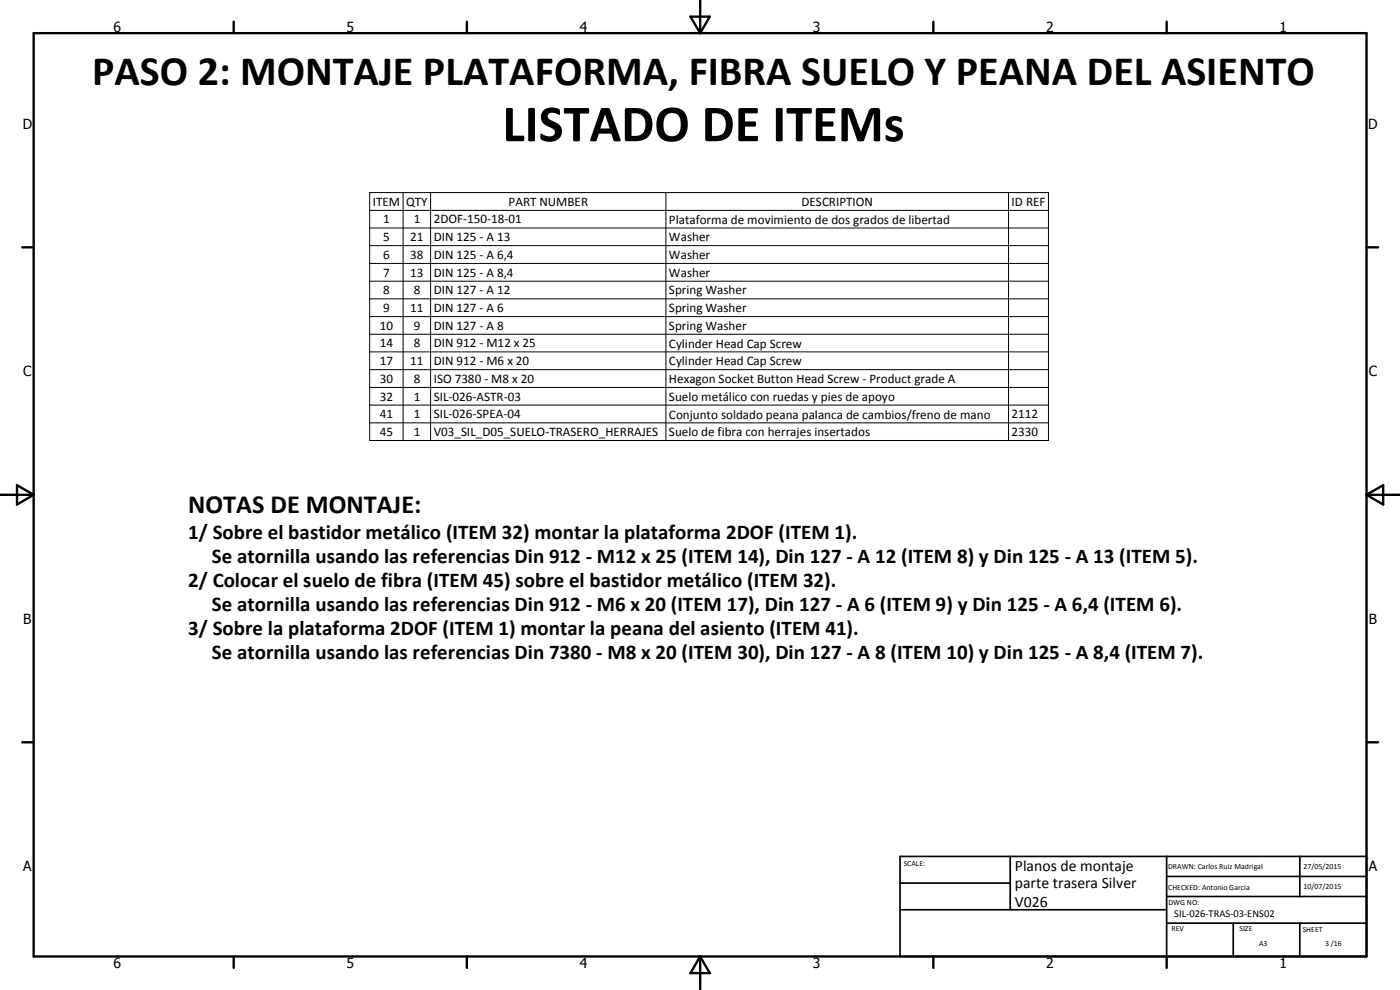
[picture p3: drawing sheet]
<svg xmlns="http://www.w3.org/2000/svg" width="420mm" height="297mm" viewBox="0 0 420 297" stroke-linecap="round" stroke-linejoin="round" font-family="sans-serif">
<defs><g id="words">
<text font-size="15.8" x="150.8" y="42.4">LISTADO DE ITEMs</text>
<text font-size="12.6" x="27.7" y="25.4">PASO 2: MONTAJE PLATAFORMA, FIBRA SUELO Y PEANA DEL ASIENTO</text>
<text font-size="7.9" x="56.5" y="154.1">NOTAS DE MONTAJE:</text>
<g font-size="6.3">
<text x="56.5" y="161.8">1/ Sobre el bastidor metálico (ITEM 32) montar la plataforma 2DOF (ITEM 1).</text>
<text x="63.6" y="169">Se atornilla usando las referencias Din 912 - M12 x 25 (ITEM 14), Din 127 - A 12 (ITEM 8) y Din 125 - A 13 (ITEM 5).</text>
<text x="56.5" y="176.1">2/ Colocar el suelo de fibra (ITEM 45) sobre el bastidor metálico (ITEM 32).</text>
<text x="63.6" y="183.3">Se atornilla usando las referencias Din 912 - M6 x 20 (ITEM 17), Din 127 - A 6 (ITEM 9) y Din 125 - A 6,4 (ITEM 6).</text>
<text x="56.5" y="190.5">3/ Sobre la plataforma 2DOF (ITEM 1) montar la peana del asiento (ITEM 41).</text>
<text x="63.6" y="197.7">Se atornilla usando las referencias Din 7380 - M8 x 20 (ITEM 30), Din 127 - A 8 (ITEM 10) y Din 125 - A 8,4 (ITEM 7).</text>
</g>
<g font-size="4.7">
<text x="304.6" y="261.2">Planos de montaje</text>
<text x="304.6" y="266.6">parte trasera Silver</text>
<text x="304.6" y="272">V026</text>
</g>
<g font-size="4.2">
<text x="34" y="9.6">6</text>
<text x="104" y="9.6">5</text>
<text x="174" y="9.6">4</text>
<text x="244" y="9.6">3</text>
<text x="314" y="9.6">2</text>
<text x="384" y="9.6">1</text>
<text x="6.8" y="38.7">D</text>
<text x="410.6" y="38.7">D</text>
<text x="7" y="112.9">C</text>
<text x="410.8" y="112.9">C</text>
<text x="7" y="187.1">B</text>
<text x="410.8" y="187.1">B</text>
<text x="7" y="261.4">A</text>
<text x="410.8" y="261.4">A</text>
<text x="34" y="290.4">6</text>
<text x="104" y="290.4">5</text>
<text x="174" y="290.4">4</text>
<text x="244" y="290.4">3</text>
<text x="314" y="290.4">2</text>
<text x="384" y="290.4">1</text>
</g>
<g font-size="3.9">
<text x="111.9" y="61.7">ITEM</text>
<text x="121.9" y="61.7">QTY</text>
<text x="152.6" y="61.7">PART NUMBER</text>
<text x="240.5" y="61.7">DESCRIPTION</text>
<text x="303.6" y="61.7">ID REF</text>
<text x="115" y="67">1</text>
<text x="124.2" y="67">1</text>
<text x="130.2" y="67.1">2DOF-150-18-01</text>
<text x="200.8" y="67.1">Plataforma de movimiento de dos grados de libertad</text>
<text x="115" y="72.3">5</text>
<text x="115" y="77.7">6</text>
<text x="123.1" y="72.3">21</text>
<text x="123.1" y="77.7">38</text>
<text x="130.2" y="72.3">DIN 125 - A 13</text>
<text x="130.2" y="77.7">DIN 125 - A 6,4</text>
<text x="200.8" y="72.4">Washer</text>
<text x="200.8" y="77.8">Washer</text>
<text x="115" y="83">7</text>
<text x="123.1" y="83">13</text>
<text x="130.2" y="83">DIN 125 - A 8,4</text>
<text x="200.8" y="83.1">Washer</text>
<text x="115" y="88.3">8</text>
<text x="124.2" y="88.3">8</text>
<text x="130.2" y="88.3">DIN 127 - A 12</text>
<text x="200.8" y="88.3">Spring Washer</text>
<text x="115" y="93.6">9</text>
<text x="123.1" y="93.6">11</text>
<text x="130.2" y="93.6">DIN 127 - A 6</text>
<text x="200.8" y="93.7">Spring Washer</text>
<text x="114" y="98.9">10</text>
<text x="124.2" y="98.9">9</text>
<text x="130.2" y="98.9">DIN 127 - A 8</text>
<text x="200.8" y="99">Spring Washer</text>
<text x="114" y="104.2">14</text>
<text x="124.2" y="104.2">8</text>
<text x="130.2" y="104.2">DIN 912 - M12 x 25</text>
<text x="200.8" y="104.3">Cylinder Head Cap Screw</text>
<text x="114" y="109.6">17</text>
<text x="123.1" y="109.6">11</text>
<text x="130.2" y="109.6">DIN 912 - M6 x 20</text>
<text x="200.8" y="109.6">Cylinder Head Cap Screw</text>
<text x="114" y="114.9">30</text>
<text x="124.2" y="114.9">8</text>
<text x="130.2" y="114.9">ISO 7380 - M8 x 20</text>
<text x="200.8" y="114.9">Hexagon Socket Button Head Screw - Product grade A</text>
<text x="114" y="120.2">32</text>
<text x="114" y="125.5">41</text>
<text x="124.2" y="120.2">1</text>
<text x="124.2" y="125.5">1</text>
<text x="130.2" y="120.2">SIL-026-ASTR-03</text>
<text x="130.2" y="125.5">SIL-026-SPEA-04</text>
<text x="200.8" y="120.3">Suelo metálico con ruedas y pies de apoyo</text>
<text x="200.8" y="125.6">Conjunto soldado peana palanca de cambios/freno de mano</text>
<text x="303.6" y="125.5">2112</text>
<text x="114" y="130.8">45</text>
<text x="124.2" y="130.8">1</text>
<text x="130.2" y="130.8">V03_SIL_D05_SUELO-TRASERO_HERRAJES</text>
<text x="200.8" y="130.9">Suelo de fibra con herrajes insertados</text>
<text x="303.6" y="130.8">2330</text>
</g>
<text font-size="3.1" x="352.4" y="275.2">SIL-026-TRAS-03-ENS02</text>
<g font-size="2.4">
<text x="271.2" y="259.7">SCALE:</text>
<text x="350.6" y="260.8">DRAWN: Carlos Ruiz Madrigal</text>
<text x="391.2" y="260.6">27/05/2015</text>
<text x="350.6" y="267">CHECKED: Antonio Garcia</text>
<text x="391.2" y="266.7">10/07/2015</text>
<text x="350.6" y="271.4">DWG NO:</text>
<text x="351.6" y="279.3">REV</text>
<text x="372" y="279.4">SIZE</text>
<text x="391" y="279.6">SHEET</text>
<text x="377.9" y="283.8">A3</text>
<text x="397.7" y="283.8">3 /16</text>
</g>
</g></defs>
<g fill="none" stroke="#000" stroke-width=".71">
<path d="M10.1 9.9h400v277.1h-400zM70.1 6.5v3.4M140.1 6.5v3.4M207.2 5h5.8l-2.9 4.9zM210.1 0v9.9M280.1 6.5v3.4M350.1 6.5v3.4M6.7 74.2h3.4M410.1 74.2h3.5M.1 148.5h10M5.1 145.6l5 2.9-5 2.9zM410.1 148.5h10"/>
<path d="M410.1 148.5l5-2.9v5.8zM6.7 222.7h3.4M410.1 222.7h3.5M70.1 287v3.4M140.1 287v3.4M210.1 287v10M210.1 287l2.9 5h-5.8zM280.1 287v3.4M350.1 287v3.4"/>
</g>
<path d="M270.1 257h140v30h-140zM303.2 257v16M350.1 257v30M390.1 257v12M270.1 265h33.1M270.1 273h80M350.1 277h60M350.1 269h60M350.1 263h60M370.1 277v10M390.1 277v10" fill="none" stroke="#000" stroke-width=".51"/>
<g fill="none" stroke="#000" stroke-width=".3">
<path d="M110.9 57.8h203.8v74.4h-203.8zM121 57.8v74.4M129.2 57.8v74.4M199.8 57.8v74.4M302.7 57.8v74.4M110.9 63.1h203.8M110.9 68.4h203.8M110.9 73.7h203.8M110.9 79h203.8M110.9 84.4h203.8M110.9 89.7h203.8M110.9 95h203.8"/>
<path d="M110.9 100.3h203.8M110.9 105.6h203.8M110.9 110.9h203.8M110.9 116.2h203.8M110.9 121.5h203.8M110.9 126.9h203.8"/>
</g>
<use href="#words"/>
</svg>
